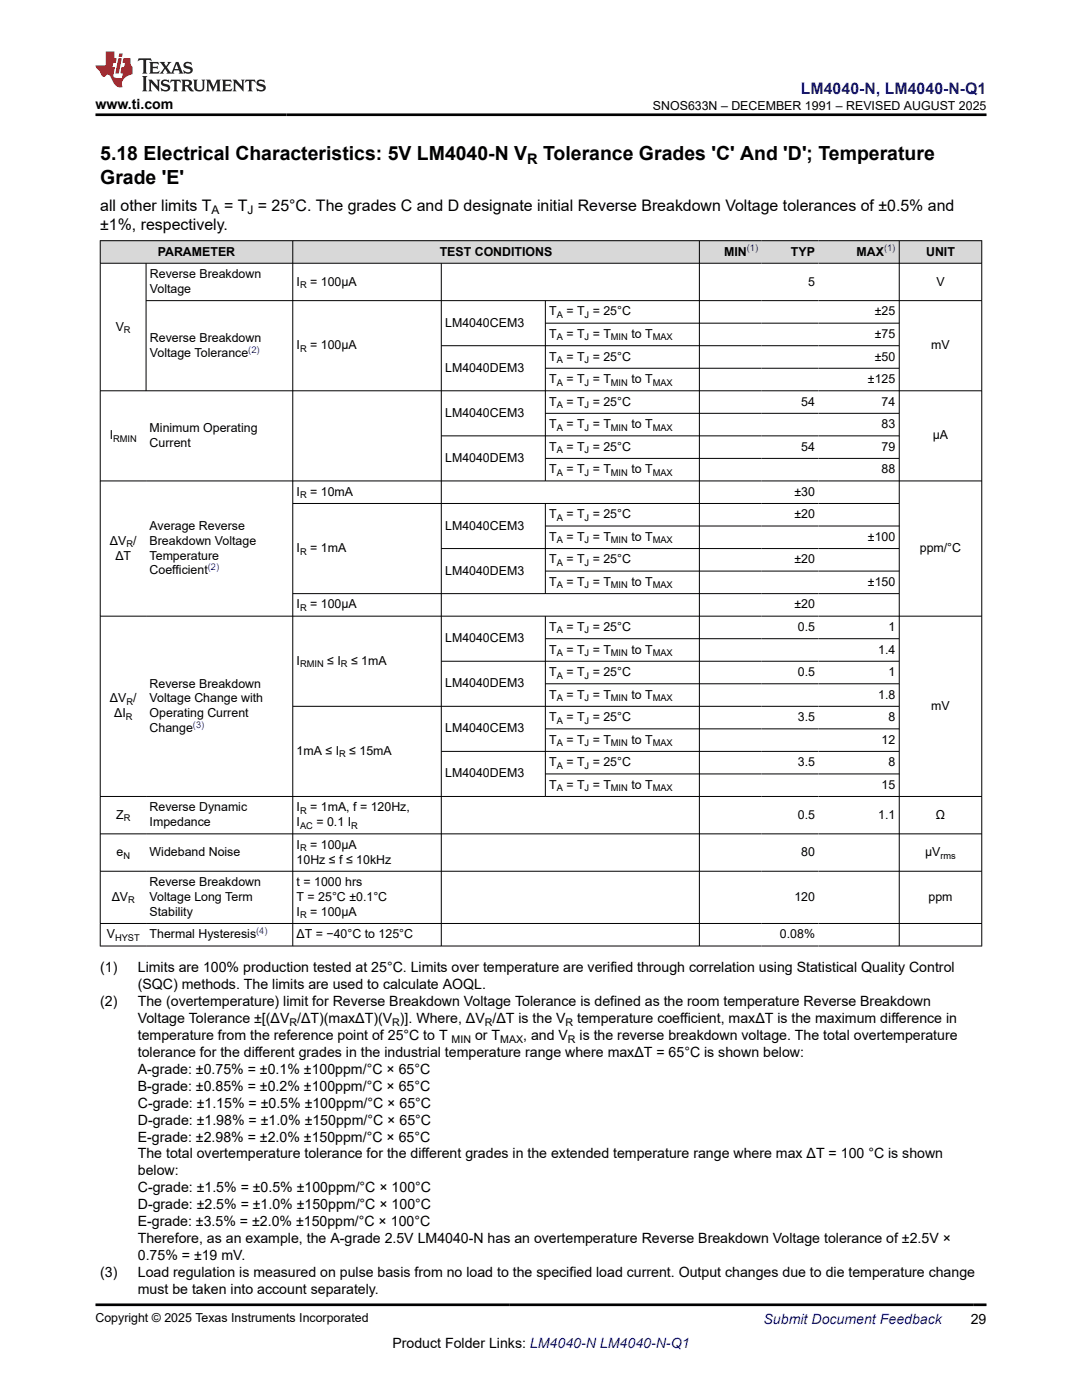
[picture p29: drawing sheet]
<svg xmlns="http://www.w3.org/2000/svg" width="216mm" height="279mm" viewBox="0 0 216 279" stroke-linecap="round" stroke-linejoin="round" font-family="sans-serif">
<defs><g id="words">
<g font-size="3.9">
<text x="20" y="32">5.18 Electrical Characteristics: 5V LM4040-N V</text>
<text x="108.4" y="32">Tolerance Grades 'C' And 'D'; Temperature</text>
<text x="20" y="36.7">Grade 'E'</text>
</g>
<text font-size="3.2" fill="#00f" x="159.8" y="18.7">LM4040-N, LM4040-N-Q1</text>
<g font-size="3.2">
<text x="20" y="42.1">all other limits T</text>
<text x="20" y="45.9">±1%, respectively.</text>
<text x="44.7" y="42.1">= T = 25°C. The grades C and D designate initial Reverse Breakdown Voltage tolerances of ±0.5% and</text>
</g>
<text font-size="2.9" x="105.2" y="32.8">R</text>
<g font-size="2.8">
<text x="19" y="21.8">www.ti.com</text>
<text x="20" y="194">(1)</text>
<text x="27.5" y="194">Limits are 100% production tested at 25°C. Limits over temperature are verified through correlation using Statistical Quality Control</text>
<text x="27.5" y="197.3">(SQC) methods. The limits are used to calculate AOQL.</text>
<text x="20" y="200.7">(2)</text>
<text x="27.5" y="200.7">The (overtemperature) limit for Reverse Breakdown Voltage Tolerance is defined as the room temperature Reverse Breakdown</text>
<text x="27.5" y="204.1">Voltage Tolerance ±[(ΔV /ΔT)(maxΔT)(V )]. Where, ΔV /ΔT is the V</text>
<text x="27.5" y="207.5">temperature from the reference point of 25°C to T</text>
<text x="94.8" y="207.5">or T</text>
<text x="104.4" y="207.5">, and V</text>
<text x="115.2" y="204.1">temperature coefficient, maxΔT is the maximum difference in</text>
<text x="115.6" y="207.5">is the reverse breakdown voltage. The total overtemperature</text>
<text x="27.5" y="214.3">A-grade: ±0.75% = ±0.1% ±100ppm/°C × 65°C</text>
<text x="27.5" y="210.9">tolerance for the different grades in the industrial temperature range where maxΔT = 65°C is shown below:</text>
<text x="27.5" y="217.7">B-grade: ±0.85% = ±0.2% ±100ppm/°C × 65°C</text>
<text x="27.5" y="221">C-grade: ±1.15% = ±0.5% ±100ppm/°C × 65°C</text>
<text x="27.5" y="224.4">D-grade: ±1.98% = ±1.0% ±150ppm/°C × 65°C</text>
<text x="27.5" y="227.8">E-grade: ±2.98% = ±2.0% ±150ppm/°C × 65°C</text>
<text x="27.5" y="231.2">The total overtemperature tolerance for the different grades in the extended temperature range where max ΔT = 100 °C is shown</text>
<text x="27.5" y="234.6">below:</text>
<text x="27.5" y="238">C-grade: ±1.5% = ±0.5% ±100ppm/°C × 100°C</text>
<text x="27.5" y="241.4">D-grade: ±2.5% = ±1.0% ±150ppm/°C × 100°C</text>
<text x="27.5" y="244.7">E-grade: ±3.5% = ±2.0% ±150ppm/°C × 100°C</text>
<text x="27.5" y="248.1">Therefore, as an example, the A-grade 2.5V LM4040-N has an overtemperature Reverse Breakdown Voltage tolerance of ±2.5V ×</text>
<text x="27.5" y="251.5">0.75% = ±19 mV.</text>
<text x="20" y="254.9">(3)</text>
<text x="27.5" y="254.9">Load regulation is measured on pulse basis from no load to the specified load current. Output changes due to die temperature change</text>
<text x="27.5" y="258.3">must be taken into account separately.</text>
<text x="78.3" y="269">Product Folder Links: LM4040-N LM4040-N-Q1</text>
<text x="193.7" y="264.2">29</text>
</g>
<text font-size="2.8" fill="#00f" x="152.4" y="264.2">Submit Document Feedback</text>
<g font-size="2.5">
<text x="130.3" y="21.9">SNOS633N – DECEMBER 1991 – REVISED AUGUST 2025</text>
<text x="31.5" y="51">PARAMETER</text>
<text x="87.7" y="51">TEST CONDITIONS</text>
<text x="144.5" y="51">MIN</text>
<text x="157.8" y="51">TYP</text>
<text x="170.9" y="51">MAX</text>
<text x="184.8" y="51">UNIT</text>
<text x="29.9" y="55.5">Reverse Breakdown</text>
<text x="29.9" y="58.5">Voltage</text>
<text x="59.2" y="57">I</text>
<text x="61.9" y="57">= 100μA</text>
<text x="161.3" y="57">5</text>
<text x="186.8" y="57">V</text>
<text x="23.1" y="66">V</text>
<text x="88.8" y="65.2">LM4040CEM3</text>
<text x="109.6" y="63">T</text>
<text x="113" y="63">= T = 25°C</text>
<text x="174.6" y="63">±25</text>
<text x="29.9" y="68.2">Reverse Breakdown</text>
<text x="29.9" y="71.2">Voltage Tolerance</text>
<text x="59.2" y="69.7">I</text>
<text x="61.9" y="69.7">= 100μA</text>
<text x="109.6" y="67.5">T</text>
<text x="109.6" y="72">T</text>
<text x="113" y="67.5">= T = T</text>
<text x="113" y="72">= T = 25°C</text>
<text x="126" y="67.5">to T</text>
<text x="174.6" y="67.5">±75</text>
<text x="174.6" y="72">±50</text>
<text x="185.8" y="69.7">mV</text>
<text x="88.8" y="74.2">LM4040DEM3</text>
<text x="109.6" y="76.5">T</text>
<text x="113" y="76.5">= T = T</text>
<text x="126" y="76.5">to T</text>
<text x="173.2" y="76.5">±125</text>
<text x="88.8" y="83.2">LM4040CEM3</text>
<text x="109.6" y="81">T</text>
<text x="113" y="81">= T = 25°C</text>
<text x="159.9" y="81">54</text>
<text x="175.9" y="81">74</text>
<text x="21.9" y="87.7">I</text>
<text x="29.9" y="86.2">Minimum Operating</text>
<text x="29.9" y="89.2">Current</text>
<text x="109.6" y="85.4">T</text>
<text x="109.6" y="89.9">T</text>
<text x="113" y="85.4">= T = T</text>
<text x="113" y="89.9">= T = 25°C</text>
<text x="126" y="85.4">to T</text>
<text x="159.9" y="89.9">54</text>
<text x="175.9" y="85.4">83</text>
<text x="175.9" y="89.9">79</text>
<text x="186.1" y="87.7">μA</text>
<text x="88.8" y="92.2">LM4040DEM3</text>
<text x="109.6" y="94.4">T</text>
<text x="113" y="94.4">= T = T</text>
<text x="126" y="94.4">to T</text>
<text x="175.9" y="94.4">88</text>
<text x="59.2" y="98.9">I</text>
<text x="61.9" y="98.9">= 10mA</text>
<text x="158.5" y="98.9">±30</text>
<text x="29.9" y="105.7">Average Reverse</text>
<text x="88.8" y="105.7">LM4040CEM3</text>
<text x="109.6" y="103.4">T</text>
<text x="109.6" y="107.9">T</text>
<text x="113" y="103.4">= T = 25°C</text>
<text x="113" y="107.9">= T = T</text>
<text x="126" y="107.9">to T</text>
<text x="158.5" y="103.4">±20</text>
<text x="173.2" y="107.9">±100</text>
<text x="21.9" y="108.7">ΔV /</text>
<text x="23" y="111.7">ΔT</text>
<text x="29.9" y="108.7">Breakdown Voltage</text>
<text x="29.9" y="111.7">Temperature</text>
<text x="59.2" y="110.2">I</text>
<text x="61.9" y="110.2">= 1mA</text>
<text x="109.6" y="112.4">T</text>
<text x="113" y="112.4">= T = 25°C</text>
<text x="158.5" y="112.4">±20</text>
<text x="183.5" y="110.2">ppm/°C</text>
<text x="29.9" y="114.6">Coefficient</text>
<text x="88.8" y="114.7">LM4040DEM3</text>
<text x="109.6" y="116.9">T</text>
<text x="113" y="116.9">= T = T</text>
<text x="126" y="116.9">to T</text>
<text x="173.2" y="116.9">±150</text>
<text x="59.2" y="121.4">I</text>
<text x="61.9" y="121.4">= 100μA</text>
<text x="109.6" y="125.9">T</text>
<text x="113" y="125.9">= T = 25°C</text>
<text x="158.5" y="121.4">±20</text>
<text x="159.2" y="125.9">0.5</text>
<text x="177.3" y="125.9">1</text>
<text x="88.8" y="128.2">LM4040CEM3</text>
<text x="109.6" y="130.4">T</text>
<text x="113" y="130.4">= T = T</text>
<text x="126" y="130.4">to T</text>
<text x="175.2" y="130.4">1.4</text>
<text x="29.9" y="137.2">Reverse Breakdown</text>
<text x="59.2" y="132.7">I</text>
<text x="65.3" y="132.7">≤ I</text>
<text x="70" y="132.7">≤ 1mA</text>
<text x="88.8" y="137.2">LM4040DEM3</text>
<text x="109.6" y="134.9">T</text>
<text x="113" y="134.9">= T = 25°C</text>
<text x="159.2" y="134.9">0.5</text>
<text x="177.3" y="134.9">1</text>
<text x="21.9" y="140.2">ΔV /</text>
<text x="22.8" y="143.2">ΔI</text>
<text x="29.9" y="140.2">Voltage Change with</text>
<text x="29.9" y="143.2">Operating Current</text>
<text x="109.6" y="139.4">T</text>
<text x="109.6" y="143.9">T</text>
<text x="113" y="139.4">= T = T</text>
<text x="113" y="143.9">= T = 25°C</text>
<text x="126" y="139.4">to T</text>
<text x="159.2" y="143.9">3.5</text>
<text x="175.2" y="139.4">1.8</text>
<text x="177.3" y="143.9">8</text>
<text x="185.8" y="141.7">mV</text>
<text x="29.9" y="146.1">Change</text>
<text x="88.8" y="146.2">LM4040CEM3</text>
<text x="109.6" y="148.4">T</text>
<text x="113" y="148.4">= T = T</text>
<text x="126" y="148.4">to T</text>
<text x="175.9" y="148.4">12</text>
<text x="59.2" y="150.7">1mA ≤ I</text>
<text x="69.7" y="150.7">≤ 15mA</text>
<text x="88.8" y="155.2">LM4040DEM3</text>
<text x="109.6" y="152.9">T</text>
<text x="113" y="152.9">= T = 25°C</text>
<text x="159.2" y="152.9">3.5</text>
<text x="177.3" y="152.9">8</text>
<text x="29.9" y="161.9">Reverse Dynamic</text>
<text x="59.2" y="161.9">I</text>
<text x="61.9" y="161.9">= 1mA, f = 120Hz,</text>
<text x="109.6" y="157.4">T</text>
<text x="113" y="157.4">= T = T</text>
<text x="126" y="157.4">to T</text>
<text x="175.9" y="157.4">15</text>
<text x="23.2" y="163.4">Z</text>
<text x="29.9" y="164.9">Impedance</text>
<text x="59.2" y="164.9">I</text>
<text x="63.1" y="164.9">= 0.1 I</text>
<text x="159.2" y="163.4">0.5</text>
<text x="175.2" y="163.4">1.1</text>
<text x="186.7" y="163.4">Ω</text>
<text x="23.2" y="170.9">e</text>
<text x="29.9" y="170.9">Wideband Noise</text>
<text x="59.2" y="172.3">10Hz ≤ f ≤ 10kHz</text>
<text x="59.2" y="169.4">I</text>
<text x="61.9" y="169.4">= 100μA</text>
<text x="159.9" y="170.9">80</text>
<text x="184.6" y="170.9">μV</text>
<text x="22.3" y="179.8">ΔV</text>
<text x="29.9" y="176.8">Reverse Breakdown</text>
<text x="29.9" y="179.8">Voltage Long Term</text>
<text x="59.2" y="176.8">t = 1000 hrs</text>
<text x="59.2" y="179.8">T = 25°C ±0.1°C</text>
<text x="158.5" y="179.8">120</text>
<text x="185.3" y="179.8">ppm</text>
<text x="29.9" y="182.8">Stability</text>
<text x="59.2" y="182.8">I</text>
<text x="61.9" y="182.8">= 100μA</text>
<text x="21.3" y="187.3">V</text>
<text x="29.9" y="187.3">Thermal Hysteresis</text>
<text x="59.2" y="187.3">ΔT = −40°C to 125°C</text>
<text x="155.6" y="187.3">0.08%</text>
<text x="19" y="263.9">Copyright © 2025 Texas Instruments Incorporated</text>
</g>
<g font-size="2.4">
<text x="42.2" y="42.8">A</text>
<text x="49.4" y="42.8">J</text>
</g>
<g font-size="2.1">
<text x="57.8" y="204.7">R</text>
<text x="78.3" y="204.7">R</text>
<text x="90.1" y="208.1">MIN</text>
<text x="96.7" y="204.7">R</text>
<text x="99.8" y="208.1">MAX</text>
<text x="112.9" y="204.7">R</text>
<text x="113.3" y="208.1">R</text>
</g>
<g font-size="1.9" fill="#00f">
<text x="149" y="50.2">(1)</text>
<text x="176.4" y="50.2">(1)</text>
<text x="49.5" y="70.4">(2)</text>
<text x="41.5" y="113.8">(2)</text>
<text x="38.5" y="145.3">(3)</text>
<text x="51.1" y="186.4">(4)</text>
</g>
<g font-size="1.9">
<text x="59.9" y="57.5">R</text>
<text x="111.1" y="63.5">A</text>
<text x="116.7" y="63.5">J</text>
<text x="24.7" y="66.5">R</text>
<text x="59.9" y="70.2">R</text>
<text x="111.1" y="68">A</text>
<text x="116.7" y="68">J</text>
<text x="121.9" y="68">MIN</text>
<text x="130.2" y="68">MAX</text>
<text x="111.1" y="72.4">A</text>
<text x="111.1" y="76.9">A</text>
<text x="116.7" y="72.4">J</text>
<text x="116.7" y="76.9">J</text>
<text x="121.9" y="76.9">MIN</text>
<text x="130.2" y="76.9">MAX</text>
<text x="111.1" y="81.4">A</text>
<text x="116.7" y="81.4">J</text>
<text x="22.6" y="88.2">RMIN</text>
<text x="111.1" y="85.9">A</text>
<text x="116.7" y="85.9">J</text>
<text x="121.9" y="85.9">MIN</text>
<text x="130.2" y="85.9">MAX</text>
<text x="111.1" y="90.4">A</text>
<text x="111.1" y="94.9">A</text>
<text x="116.7" y="90.4">J</text>
<text x="116.7" y="94.9">J</text>
<text x="121.9" y="94.9">MIN</text>
<text x="130.2" y="94.9">MAX</text>
<text x="59.9" y="99.4">R</text>
<text x="111.1" y="103.9">A</text>
<text x="116.7" y="103.9">J</text>
<text x="25.2" y="109.2">R</text>
<text x="59.9" y="110.7">R</text>
<text x="111.1" y="108.4">A</text>
<text x="111.1" y="112.9">A</text>
<text x="116.7" y="108.4">J</text>
<text x="116.7" y="112.9">J</text>
<text x="121.9" y="108.4">MIN</text>
<text x="130.2" y="108.4">MAX</text>
<text x="111.1" y="117.4">A</text>
<text x="116.7" y="117.4">J</text>
<text x="121.9" y="117.4">MIN</text>
<text x="130.2" y="117.4">MAX</text>
<text x="59.9" y="121.9">R</text>
<text x="111.1" y="126.4">A</text>
<text x="111.1" y="130.9">A</text>
<text x="116.7" y="126.4">J</text>
<text x="116.7" y="130.9">J</text>
<text x="121.9" y="130.9">MIN</text>
<text x="130.2" y="130.9">MAX</text>
<text x="59.9" y="133.2">RMIN</text>
<text x="68" y="133.2">R</text>
<text x="111.1" y="135.4">A</text>
<text x="116.7" y="135.4">J</text>
<text x="25.1" y="143.6">R</text>
<text x="25.2" y="140.7">R</text>
<text x="111.1" y="139.9">A</text>
<text x="116.7" y="139.9">J</text>
<text x="121.9" y="139.9">MIN</text>
<text x="130.2" y="139.9">MAX</text>
<text x="111.1" y="144.4">A</text>
<text x="111.1" y="148.9">A</text>
<text x="116.7" y="144.4">J</text>
<text x="116.7" y="148.9">J</text>
<text x="121.9" y="148.9">MIN</text>
<text x="130.2" y="148.9">MAX</text>
<text x="67.7" y="151.2">R</text>
<text x="111.1" y="153.4">A</text>
<text x="116.7" y="153.4">J</text>
<text x="111.1" y="157.9">A</text>
<text x="116.7" y="157.9">J</text>
<text x="121.9" y="157.9">MIN</text>
<text x="130.2" y="157.9">MAX</text>
<text x="24.7" y="163.9">R</text>
<text x="59.9" y="162.4">R</text>
<text x="59.9" y="165.4">AC</text>
<text x="70.1" y="165.4">R</text>
<text x="24.6" y="171.4">N</text>
<text x="59.9" y="169.9">R</text>
<text x="187.7" y="171.4">rms</text>
<text x="25.6" y="180.3">R</text>
<text x="59.9" y="183.3">R</text>
<text x="23" y="187.8">HYST</text>
</g>
</g></defs>
<g fill="#d8d8d8">
<path d="M20 48h175.9v4.5h-175.9z" fill-rule="evenodd"/>
<path d="M20.1 48.1h38.3v4.4h-38.3z" fill-rule="evenodd"/>
<path d="M58.5 48.1h81v4.4h-81z" fill-rule="evenodd"/>
<path d="M139.6 48.1h12.4v4.4h-12.4z" fill-rule="evenodd"/>
<path d="M152 48.1h11.3v4.4h-11.3z" fill-rule="evenodd"/>
<path d="M163.3 48.1h16.1v4.4h-16.1z" fill-rule="evenodd"/>
<path d="M179.5 48.1h16.3v4.4h-16.3z" fill-rule="evenodd"/>
</g>
<g fill="none" stroke="#000" stroke-width=".2">
<path d="M19.9 48h176.1M19.9 52.5h176.1M20 48v140.9M29.1 52.5v25.6M29.1 60h166.9M58.4 48v140.9M88.1 52.5v136.4M108.8 60v36M139.6 48v140.9M179.4 48v140.9M195.9 48v140.9M19.9 78h176.1"/>
<path d="M88.1 69h91.4M108.8 64.5h70.7M108.8 73.5h70.7M19.9 96h176.1M108.8 82.5h70.7M108.8 91.5h70.7M179.5 87h-91.4M58.4 100.5h121.1M58.4 118.5h121.1M88.1 109.5h91.4M108.8 100.5v18M108.8 105h70.7"/>
<path d="M108.8 114h70.7M19.9 123h176.1M88.1 132h91.4M108.8 123v36M108.8 127.5h70.7M108.8 136.5h70.7M19.9 159h176.1M88.1 150h91.4M108.8 145.5h70.7M108.8 154.5h70.7M179.5 141h-121.1M19.9 166.4h176.1"/>
<path d="M19.9 173.9h176.1M19.9 184.3h176.1M19.9 188.8h176.1"/>
</g>
<path d="M27.7 11.6l-.2 .6 .5-.2h.6v.1v2.2l-.2 .4h1l-.2-.4v-2.2v-.1h.5l.5 .2-.1-.6zM29.8 12.4l.2 .3v1.6l-.2 .4h1.9l.1-.6a1.08 1.08 0 0 1-1.3 .2v-.7h.6l.4 .2v-.7l-.4 .2h-.6v-.5l.2-.2a1 1 0 0 1 1 .3l-.1-.5zM31.8 12.4l1 1.1-1 1.2h.9l-.2-.2 .4-.8 .5 .8-.2 .2h1.6l-.2-.2 .1-.5h1l.1 .5-.1 .2h.9l-.2-.4-.8-1.9h-.5l-1 2.1-.8-1.1 .9-1h-.8l.2 .2-.5 .6-.3-.6 .1-.2zM35.2 12.8l.4 1h-.8zM36.8 12.5a.65 .65 0 0 0-.2 .7 .65 .65 0 0 0 .6 .5l.7 .1 .1 .3a.79 .79 0 0 1-.7 .4 .79 .79 0 0 1-.7-.5l.1 .7 .2-.1a.93 .93 0 0 0 1.1 0 .93 .93 0 0 0 .4-.9 1.46 1.46 0 0 0-1.2-.6l-.1-.3a1.09 1.09 0 0 1 1.2 .2l-.2-.6-.1 .1-.6-.2zM28.4 15.2l.2 .4v2.2l-.2 .4h1l-.2-.4v-2.2l.2-.4zM29.6 15.9l.2 .4v1.5l-.2 .4h.8l-.3-.4v-1.3l1.7 1.8v-2l.2-.4h-.8l.2 .2 .1 1.1-1.2-1.3zM32.3 16a.65 .65 0 0 0-.2 .8 .65 .65 0 0 0 .7 .4l.6 .2 .1 .2a.79 .79 0 0 1-.7 .4 .79 .79 0 0 1-.7-.5l.1 .7 .2-.1a.93 .93 0 0 0 1.1 .1 .93 .93 0 0 0 .4-1 1.46 1.46 0 0 0-1.2-.5l-.1-.4a1.09 1.09 0 0 1 1.2 .2l-.2-.6-.1 .1-.6-.1zM34.1 15.9l-.1 .6a.63 .63 0 0 1 .7-.3l.1 1.6-.3 .4h1l-.2-.4v-1.6a.66 .66 0 0 1 .8 .3l-.1-.6zM36.2 15.9l.2 .4v1.5l-.2 .4h.9l-.2-.2v-.7h.5l.1 .2a.79 .79 0 0 0 1.2 .6l-1-.9a.61 .61 0 0 0 .6-.6 .61 .61 0 0 0-.5-.7zM36.9 16.2h.2a.47 .47 0 0 1 .5 .1 .47 .47 0 0 1 .1 .5l-.2 .1-.6 .1zM38.5 15.9l.2 .2a2.27 2.27 0 0 0 .4 2 1.04 1.04 0 0 0 1.7-.7v-1.3l.2-.2h-.8l.2 .4v1.1a.6 .6 0 0 1-.6 .6 .6 .6 0 0 1-.6-.6v-1.1l.3-.4zM41.1 15.9l.2 .4v1.5l-.2 .4h.7l-.2-.4v-1.4l.9 1.9 .8-1.9v1.4l-.2 .4h1l-.3-.4v-1.5l.3-.4h-.8l-.7 1.5-.7-1.5zM44.3 15.9l.2 .4v1.5l-.2 .4h1.9l.1-.6a1.09 1.09 0 0 1-1.3 .2v-.7h.6l.4 .2v-.6l-.4 .2h-.6v-.6l.2-.1a1.01 1.01 0 0 1 1 .3l-.1-.6zM46.4 15.9l.3 .4v1.5l-.3 .4h.8l-.2-.4v-1.3l1.6 1.8v-2l.2-.4h-.7l.2 .2v1.1l-1.2-1.3zM49 15.9l-.1 .6a.63 .63 0 0 1 .8-.3v1.6l-.3 .4h1l-.2-.4v-1.6a.66 .66 0 0 1 .8 .3l-.1-.6zM51.4 16a.65 .65 0 0 0-.2 .8 .65 .65 0 0 0 .6 .4l.6 .2 .2 .2a.79 .79 0 0 1-.8 .4 .79 .79 0 0 1-.6-.5l.1 .7 .2-.1a.93 .93 0 0 0 1 .1 .93 .93 0 0 0 .5-1 1.46 1.46 0 0 0-1.3-.5l-.1-.4a1.09 1.09 0 0 1 1.3 .2l-.2-.6-.2 .1-.5-.1z" fill="#231f20"/>
<path d="M21.1 10.3v2.7h-2.1l.1 .4 .9 1a.95 .95 0 0 0 .9 .9 .59 .59 0 0 1 .6-.4 .59 .59 0 0 1 .5 .3l.4 .8a1.59 1.59 0 0 0 2.1 1.4 1.61 1.61 0 0 1 1-2.3l1-.3-.1-1.5a1.59 1.59 0 0 1-.4-1.7h-1.4l-.2 .9h.5l-.1 .9h-.5l-.2 .9v.3l.4 .1-.2 .9h-.6a.73 .73 0 0 1-1.1-.7l.3-1.5h-.5l.2-.9h.5l.2-.9h-.5v-1.3zM23.6 11.6l-.6 3.1h.7l.6-3.1zM23.8 10.7l-.1 .6h.7l.1-.6z" fill="#ed1c24"/>
<path d="M19 22.9h177.8M19 260.4h177.8" fill="none" stroke="#000" stroke-width=".53"/>
<use href="#words"/>
</svg>
